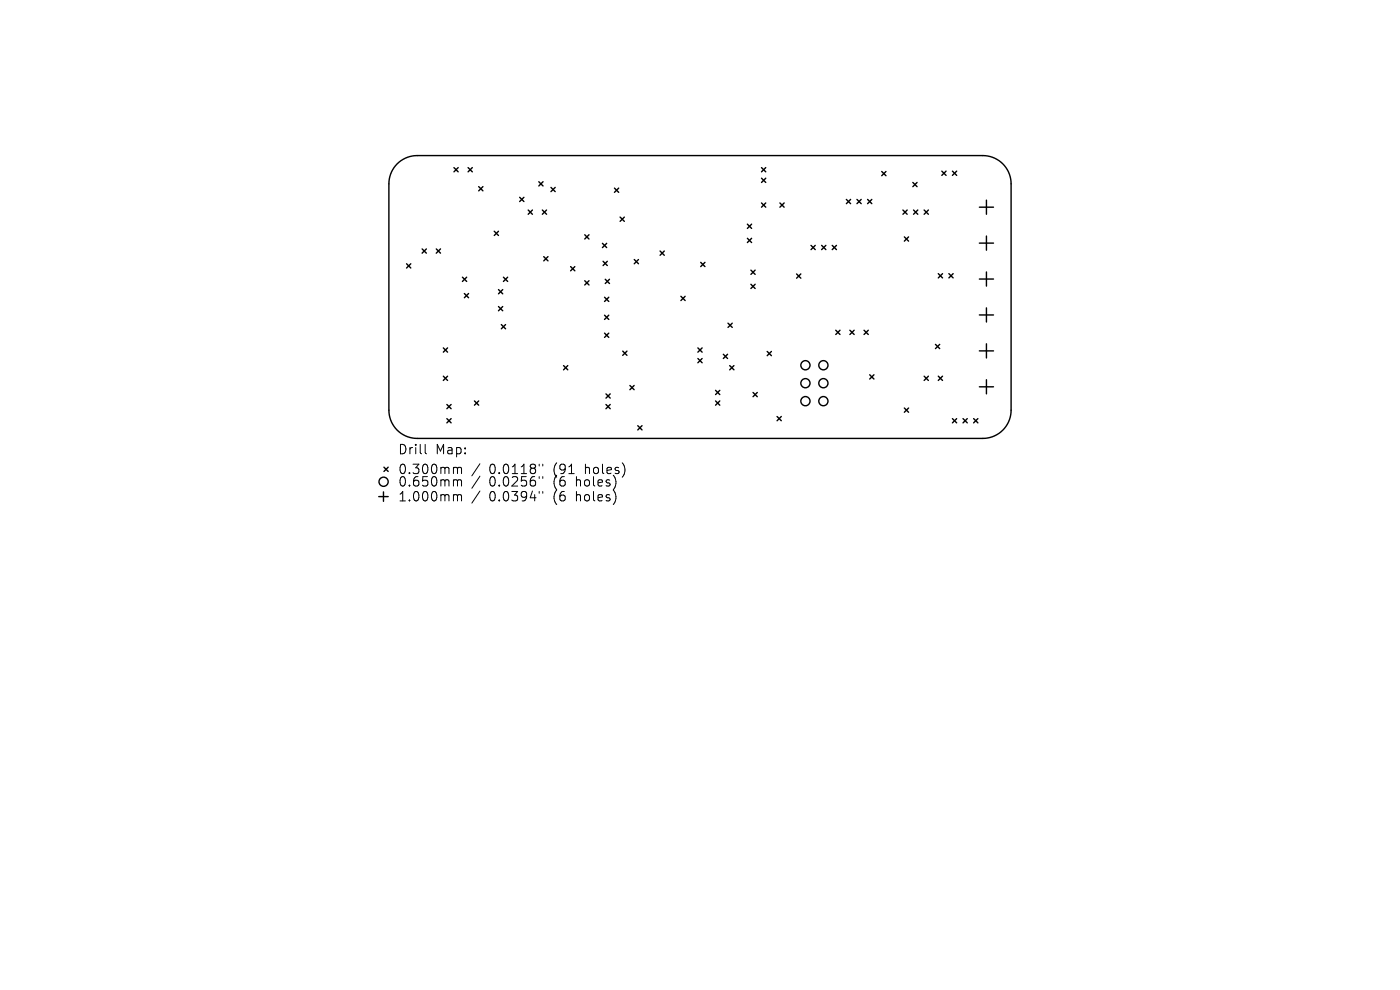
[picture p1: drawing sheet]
<svg xmlns="http://www.w3.org/2000/svg" width="297mm" height="210mm" viewBox="0 0 297 210" stroke-linecap="round" stroke-linejoin="round" font-family="sans-serif">
<defs><g id="words">
<g font-size="2.8">
<text x="84.4" y="96.7">Drill</text>
<text x="84.4" y="100.9">0.300mm</text>
<text x="92.4" y="96.7">Map:</text>
<text x="103.8" y="100.9">0.0118&quot;</text>
<text x="117.5" y="100.9">(91</text>
<text x="124.4" y="100.9">holes)</text>
<text x="84.4" y="103.5">0.650mm</text>
<text x="84.4" y="106.6">1.000mm</text>
<text x="103.8" y="103.5">0.0256&quot;</text>
<text x="103.8" y="106.6">0.0394&quot;</text>
<text x="117.5" y="103.5">(6</text>
<text x="117.5" y="106.6">(6</text>
<text x="122.5" y="103.5">holes)</text>
<text x="122.5" y="106.6">holes)</text>
</g>
</g></defs>
<g fill="none" stroke="#000" stroke-width=".3">
<path d="M84.3 34.8a6 6 0 0 1 4.2-1.8h120a6 6 0 0 1 6 6v48a6 6 0 0 1-6 6h-120a6 6 0 0 1-6-6v-48a6 6 0 0 1 1.8-4.2zM96.3 35.6l.9 .9M97.2 35.6l-.9 .9M99.3 35.6l.9 .9M100.2 35.6l-.9 .9M101.6 39.6l.9 .9M102.5 39.6l-.9 .9M114.3 38.6l.9 .9M115.2 38.6l-.9 .9M116.9 39.8l.9 .9M117.8 39.8l-.9 .9M130.4 39.9l.9 .9"/>
<path d="M131.3 39.9l-.9 .9M161.6 35.6l.9 .9M161.6 37.8l.9 .9M162.5 35.6l-.9 .9M162.5 37.8l-.9 .9M187.1 36.4l.9 .9M188 36.4l-.9 .9M193.7 38.7l.9 .9M194.6 38.7l-.9 .9M199.8 36.3l.9 .9M200.7 36.3l-.9 .9M202.1 36.3l.9 .9"/>
<path d="M203 36.3l-.9 .9M86.3 56l.9 .9M87.2 56l-.9 .9M89.6 52.8l.9 .9M90.5 52.8l-.9 .9M92.6 52.8l.9 .9M93.5 52.8l-.9 .9M98.1 58.8l.9 .9M99 58.8l-.9 .9M104.9 49.1l.9 .9M105.8 49.1l-.9 .9M106.8 58.8l.9 .9"/>
<path d="M107.7 58.8l-.9 .9M110.2 41.9l.9 .9M111.1 41.9l-.9 .9M112.1 44.6l.9 .9M113 44.6l-.9 .9M115.1 44.6l.9 .9M115.4 54.4l.9 .9M116 44.6l-.9 .9M116.3 54.4l-.9 .9M121.1 56.6l.9 .9M122 56.6l-.9 .9M124.1 49.8l.9 .9"/>
<path d="M124.1 59.6l.9 .9M125 49.8l-.9 .9M125 59.6l-.9 .9M127.8 51.6l.9 .9M127.9 55.4l.9 .9M128.4 59.2l.9 .9M128.7 51.6l-.9 .9M128.8 55.4l-.9 .9M129.3 59.2l-.9 .9M131.6 46.1l.9 .9M132.5 46.1l-.9 .9M134.6 55.1l.9 .9"/>
<path d="M135.5 55.1l-.9 .9M140 53.3l.9 .9M140.9 53.3l-.9 .9M148.7 55.7l.9 .9M149.6 55.7l-.9 .9M158.6 47.6l.9 .9M158.6 50.6l.9 .9M159.3 57.3l.9 .9M159.5 47.6l-.9 .9M159.5 50.6l-.9 .9M160.2 57.3l-.9 .9M161.6 43.1l.9 .9"/>
<path d="M162.5 43.1l-.9 .9M165.5 43.1l.9 .9M166.4 43.1l-.9 .9M169 58.1l.9 .9M169.9 58.1l-.9 .9M172.1 52.1l.9 .9M173 52.1l-.9 .9M174.3 52.1l.9 .9M175.2 52.1l-.9 .9M176.6 52.1l.9 .9M177.5 52.1l-.9 .9M179.6 42.3l.9 .9"/>
<path d="M180.5 42.3l-.9 .9M181.8 42.3l.9 .9M182.7 42.3l-.9 .9M184.1 42.3l.9 .9M185 42.3l-.9 .9M191.6 44.6l.9 .9M191.9 50.3l.9 .9M192.5 44.6l-.9 .9M192.8 50.3l-.9 .9M193.8 44.6l.9 .9M194.7 44.6l-.9 .9M196.1 44.6l.9 .9"/>
<path d="M197 44.6l-.9 .9M199.1 58.1l.9 .9M200 58.1l-.9 .9M201.3 58.1l.9 .9M202.2 58.1l-.9 .9M207.8 44h3M207.8 51.6h3M207.8 59.2h3M209.3 42.5v3M209.3 50.1v3M209.3 57.7v3M94.1 73.8l.9 .9"/>
<path d="M94.1 79.8l.9 .9M95 73.8l-.9 .9M95 79.8l-.9 .9M98.5 62.3l.9 .9M99.4 62.3l-.9 .9M105.8 61.4l.9 .9M105.8 65l.9 .9M106.4 68.9l.9 .9M106.7 61.4l-.9 .9M106.7 65l-.9 .9M107.3 68.9l-.9 .9M119.6 77.6l.9 .9"/>
<path d="M120.5 77.6l-.9 .9M128.3 63.1l.9 .9M128.3 66.9l.9 .9M128.3 70.7l.9 .9M129.2 63.1l-.9 .9M129.2 66.9l-.9 .9M129.2 70.7l-.9 .9M132.1 74.5l.9 .9M133 74.5l-.9 .9M144.5 62.9l.9 .9M145.4 62.9l-.9 .9M148.1 73.8l.9 .9"/>
<path d="M148.1 76.1l.9 .9M149 73.8l-.9 .9M149 76.1l-.9 .9M153.5 75.2l.9 .9M154.4 75.2l-.9 .9M154.4 68.6l.9 .9M154.8 77.6l.9 .9M155.3 68.6l-.9 .9M155.7 77.6l-.9 .9M159.3 60.3l.9 .9M160.2 60.3l-.9 .9M162.8 74.6l.9 .9"/>
<path d="M163.7 74.6l-.9 .9M177.3 70.1l.9 .9M178.2 70.1l-.9 .9M180.3 70.1l.9 .9M181.2 70.1l-.9 .9M183.3 70.1l.9 .9M184.2 70.1l-.9 .9M184.5 79.5l.9 .9M185.4 79.5l-.9 .9M196.1 79.8l.9 .9M197 79.8l-.9 .9M198.5 73.1l.9 .9"/>
<path d="M199.1 79.8l.9 .9M199.4 73.1l-.9 .9M200 79.8l-.9 .9M207.8 66.8h3M207.8 74.4h3M209.3 65.3v3M209.3 72.9v3M81.5 99.1l.9 .9M82.4 99.1l-.9 .9M94.8 85.8l.9 .9M94.8 88.8l.9 .9M95.7 85.8l-.9 .9"/>
<path d="M95.7 88.8l-.9 .9M100.7 85.1l.9 .9M101.6 85.1l-.9 .9M128.6 83.6l.9 .9M128.6 85.8l.9 .9M129.5 83.6l-.9 .9M129.5 85.8l-.9 .9M133.6 81.8l.9 .9M134.5 81.8l-.9 .9M135.3 90.3l.9 .9M136.2 90.3l-.9 .9M151.8 82.8l.9 .9"/>
<path d="M151.8 85.1l.9 .9M152.7 82.8l-.9 .9M152.7 85.1l-.9 .9M159.8 83.3l.9 .9M160.7 83.3l-.9 .9M164.9 88.4l.9 .9M165.8 88.4l-.9 .9M191.9 86.6l.9 .9M192.8 86.6l-.9 .9M202.1 88.8l.9 .9M203 88.8l-.9 .9M204.3 88.8l.9 .9"/>
<path d="M205.2 88.8l-.9 .9M206.6 88.8l.9 .9M207.5 88.8l-.9 .9M207.8 82.1h3M209.3 80.6v3M80.4 105.3h2M81.4 104.3v2"/>
<circle cx="170.9" cy="77.5" r=".97"/>
<circle cx="174.7" cy="77.5" r=".97"/>
<circle cx="170.9" cy="85.1" r=".97"/>
<circle cx="170.9" cy="81.3" r=".97"/>
<circle cx="174.7" cy="85.1" r=".97"/>
<circle cx="174.7" cy="81.3" r=".97"/>
<circle cx="81.4" cy="102.2" r=".97"/>
</g>
<g fill="none" stroke="#000" stroke-width=".21">
<path d="M90.2 94.3v1.7l.3 .3M96.5 99.1h.3l.3 .3M97.1 99.4l.2-.3 .5 .1 .1 1.3M97.1 99.4v1.1M101.8 98.4l-1.7 2.5M114.4 98.5v.3M115.1 98.5v.3M96.5 101.8l.5 .1 .1 .2M96.5 104.9h.3l.3 .3M97.1 102.1v1M97.1 105.2v1.1M97.1 102.1l.2-.3 .5 .1 .1 1.2"/>
<path d="M97.1 105.2l.2-.3 .5 .1 .1 1.3M101.8 101l-1.7 2.6M101.8 104.2l-1.7 2.5M114.4 101.1v.4M114.4 104.3v.3M115.1 101.1v.4M115.1 104.3v.3"/>
</g>
<use href="#words"/>
</svg>
